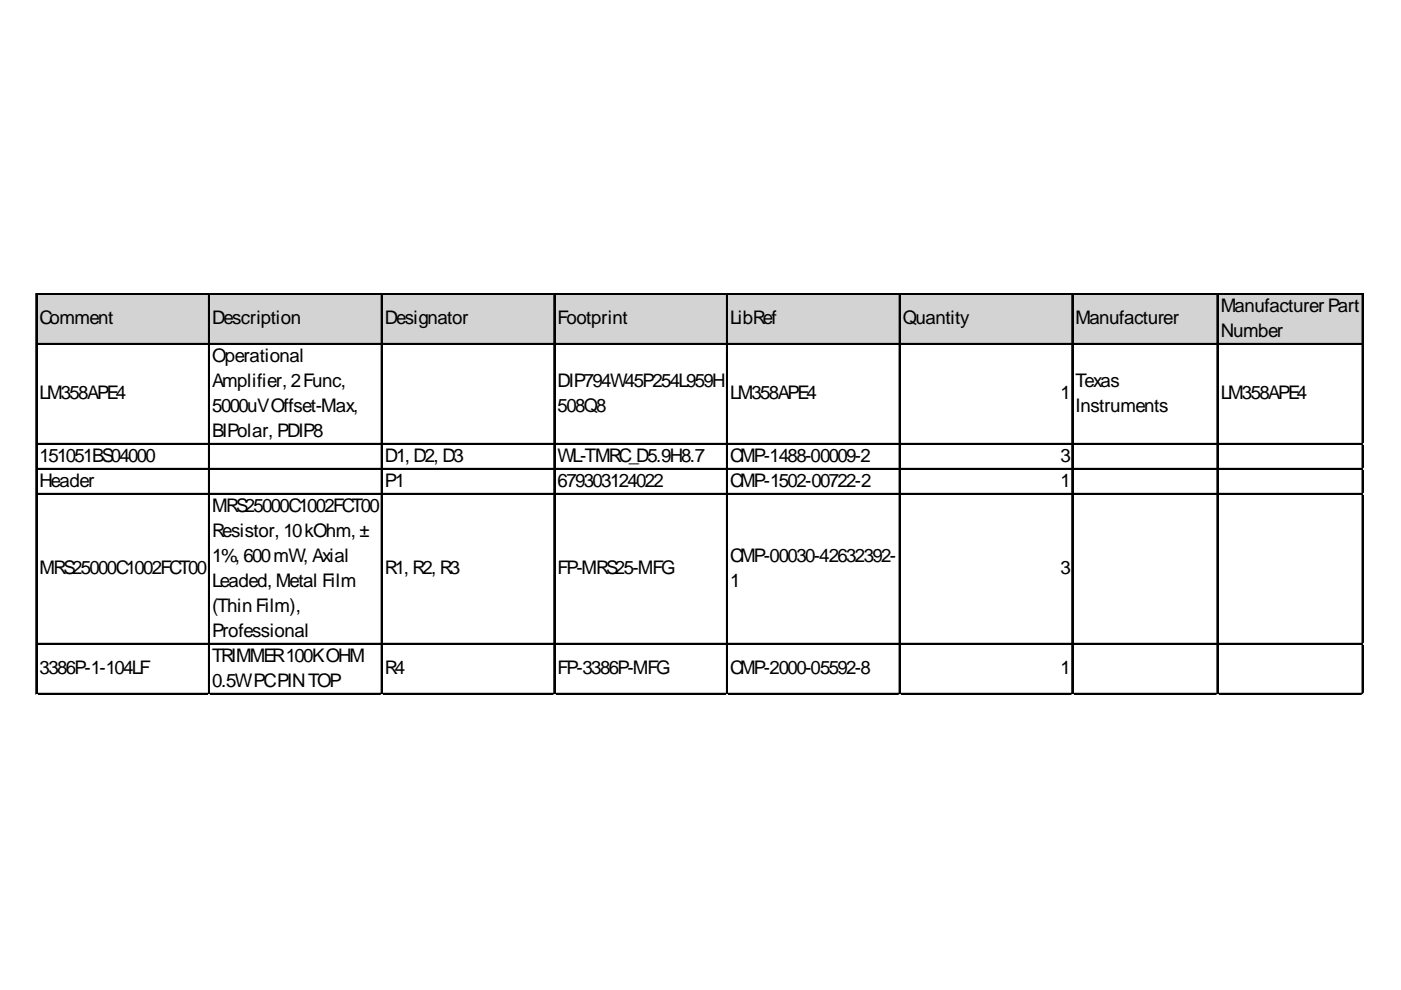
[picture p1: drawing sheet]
<svg xmlns="http://www.w3.org/2000/svg" width="297mm" height="210mm" viewBox="0 0 297 210" stroke-linecap="round" stroke-linejoin="round" font-family="sans-serif">
<defs><g id="words">
<g font-size="4">
<text x="8.4" y="68.7">Comment</text>
<text x="45" y="68.7">Description</text>
<text x="81.6" y="68.7">Designator</text>
<text x="118.2" y="68.7">Footprint</text>
<text x="154.8" y="68.7">LibRef</text>
<text x="191.4" y="68.7">Quantity</text>
<text x="228.1" y="68.7">Manufacturer</text>
<text x="258.8" y="66.1">Manufacturer Part</text>
<text x="258.8" y="71.4">Number</text>
<text x="45" y="76.7">Operational</text>
<text x="45" y="82">Amplifier, 2Func,</text>
<text x="118.2" y="82">DIP794W45P254L959H</text>
<text x="228.1" y="82">Texas</text>
<text x="8.4" y="84.6">LM358APE4</text>
<text x="45" y="87.3">5000uVOffset-Max,</text>
<text x="118.2" y="87.3">508Q8</text>
<text x="154.8" y="84.6">LM358APE4</text>
<text x="224.9" y="84.6">1</text>
<text x="228.1" y="87.3">Instruments</text>
<text x="258.8" y="84.6">LM358APE4</text>
<text x="45" y="92.6">BIPolar, PDIP8</text>
<text x="8.4" y="97.9">151051BS04000</text>
<text x="81.6" y="97.9">D1, D2, D3</text>
<text x="118.2" y="97.9">WL-TMRC_D5.9H8.7</text>
<text x="154.8" y="97.9">CMP-1488-00009-2</text>
<text x="224.9" y="97.9">3</text>
<text x="8.4" y="103.2">Header</text>
<text x="81.6" y="103.2">P1</text>
<text x="118.2" y="103.2">679303124022</text>
<text x="154.8" y="103.2">CMP-1502-00722-2</text>
<text x="224.9" y="103.2">1</text>
<text x="45" y="108.5">MRS25000C1002FCT00</text>
<text x="45" y="113.8">Resistor, 10kOhm, ±</text>
<text x="45" y="119.1">1%, 600mW, Axial</text>
<text x="154.8" y="119.1">CMP-00030-42632392-</text>
<text x="8.4" y="121.7">MRS25000C1002FCT00</text>
<text x="45" y="124.4">Leaded, Metal Film</text>
<text x="81.6" y="121.7">R1, R2, R3</text>
<text x="118.2" y="121.7">FP-MRS25-MFG</text>
<text x="154.8" y="124.4">1</text>
<text x="224.9" y="121.7">3</text>
<text x="45" y="129.7">(Thin Film),</text>
<text x="45" y="135">Professional</text>
<text x="8.4" y="142.9">3386P-1-104LF</text>
<text x="45" y="140.3">TRIMMER100KOHM</text>
<text x="81.6" y="142.9">R4</text>
<text x="118.2" y="142.9">FP-3386P-MFG</text>
<text x="154.8" y="142.9">CMP-2000-05592-8</text>
<text x="224.9" y="142.9">1</text>
<text x="45" y="145.6">0.5WPCPINTOP</text>
</g>
</g></defs>
<path d="M7.8 62.4h281.3v10.7h-281.3z" fill="#d3d3d3"/>
<g fill="none" stroke="#000" stroke-width=".27">
<path d="M7.6 62.2v85.1M7.7 62.2v85.1M7.9 62.2h281.2M7.9 72.8h281.2M44.2 62.5v84.8M44.4 62.5v84.8M80.8 62.5v84.8M81 62.5v84.8M117.4 62.5v84.8M117.6 62.5v84.8M154 62.5v84.8M154.2 62.5v84.8"/>
<path d="M190.7 62.5v84.8M190.8 62.5v84.8M227.3 62.5v84.8M227.4 62.5v84.8M258 62.5v84.8M258.2 62.5v84.8M288.8 62.5v84.8M288.9 62.5v84.8M7.9 94h281.2M7.9 99.3h281.2M7.9 104.6h281.2M7.9 136.4h281.2"/>
<path d="M7.9 147h281.2"/>
</g>
<path d="M7.9 62.4h281.2M7.9 73h281.2M7.9 94.2h281.2M7.9 99.5h281.2M7.9 104.8h281.2M7.9 136.5h281.2M7.9 147.1h281.2" fill="none" stroke="#000" stroke-width=".26"/>
<path d="M7.6 147.3h.1" fill="none" stroke="#e0e0e0" stroke-width=".27"/>
<path d="M7.6 147.3h.3z" fill="#e0e0e0"/>
<path d="M44.2 147.3h.1" fill="none" stroke="#e0e0e0" stroke-width=".27"/>
<path d="M44.2 147.3h.3z" fill="#e0e0e0"/>
<path d="M80.8 147.3h.1" fill="none" stroke="#e0e0e0" stroke-width=".27"/>
<path d="M80.8 147.3h.3z" fill="#e0e0e0"/>
<path d="M117.4 147.3h.1" fill="none" stroke="#e0e0e0" stroke-width=".27"/>
<path d="M117.4 147.3h.3z" fill="#e0e0e0"/>
<path d="M154 147.3h.1" fill="none" stroke="#e0e0e0" stroke-width=".27"/>
<path d="M154 147.3h.3z" fill="#e0e0e0"/>
<path d="M190.7 147.3h.1" fill="none" stroke="#e0e0e0" stroke-width=".27"/>
<path d="M190.7 147.3h.2z" fill="#e0e0e0"/>
<path d="M227.3 147.3h.1" fill="none" stroke="#e0e0e0" stroke-width=".27"/>
<path d="M227.3 147.3h.2z" fill="#e0e0e0"/>
<path d="M258 147.3h.1" fill="none" stroke="#e0e0e0" stroke-width=".27"/>
<path d="M258 147.3h.3z" fill="#e0e0e0"/>
<path d="M288.8 147.3h.1" fill="none" stroke="#e0e0e0" stroke-width=".27"/>
<path d="M288.8 147.3h.3z" fill="#e0e0e0"/>
<path d="M289.1 94h.1" fill="none" stroke="#e0e0e0" stroke-width=".27"/>
<path d="M289.1 94v.3z" fill="#e0e0e0"/>
<path d="M289.1 99.3h.1" fill="none" stroke="#e0e0e0" stroke-width=".27"/>
<path d="M289.1 99.3v.3z" fill="#e0e0e0"/>
<path d="M289.1 104.6h.1" fill="none" stroke="#e0e0e0" stroke-width=".27"/>
<path d="M289.1 104.6v.3z" fill="#e0e0e0"/>
<path d="M289.1 136.4h.1" fill="none" stroke="#e0e0e0" stroke-width=".27"/>
<path d="M289.1 136.4v.3z" fill="#e0e0e0"/>
<path d="M289.1 147h.1" fill="none" stroke="#e0e0e0" stroke-width=".27"/>
<path d="M289.1 147v.3z" fill="#e0e0e0"/>
<use href="#words"/>
</svg>
